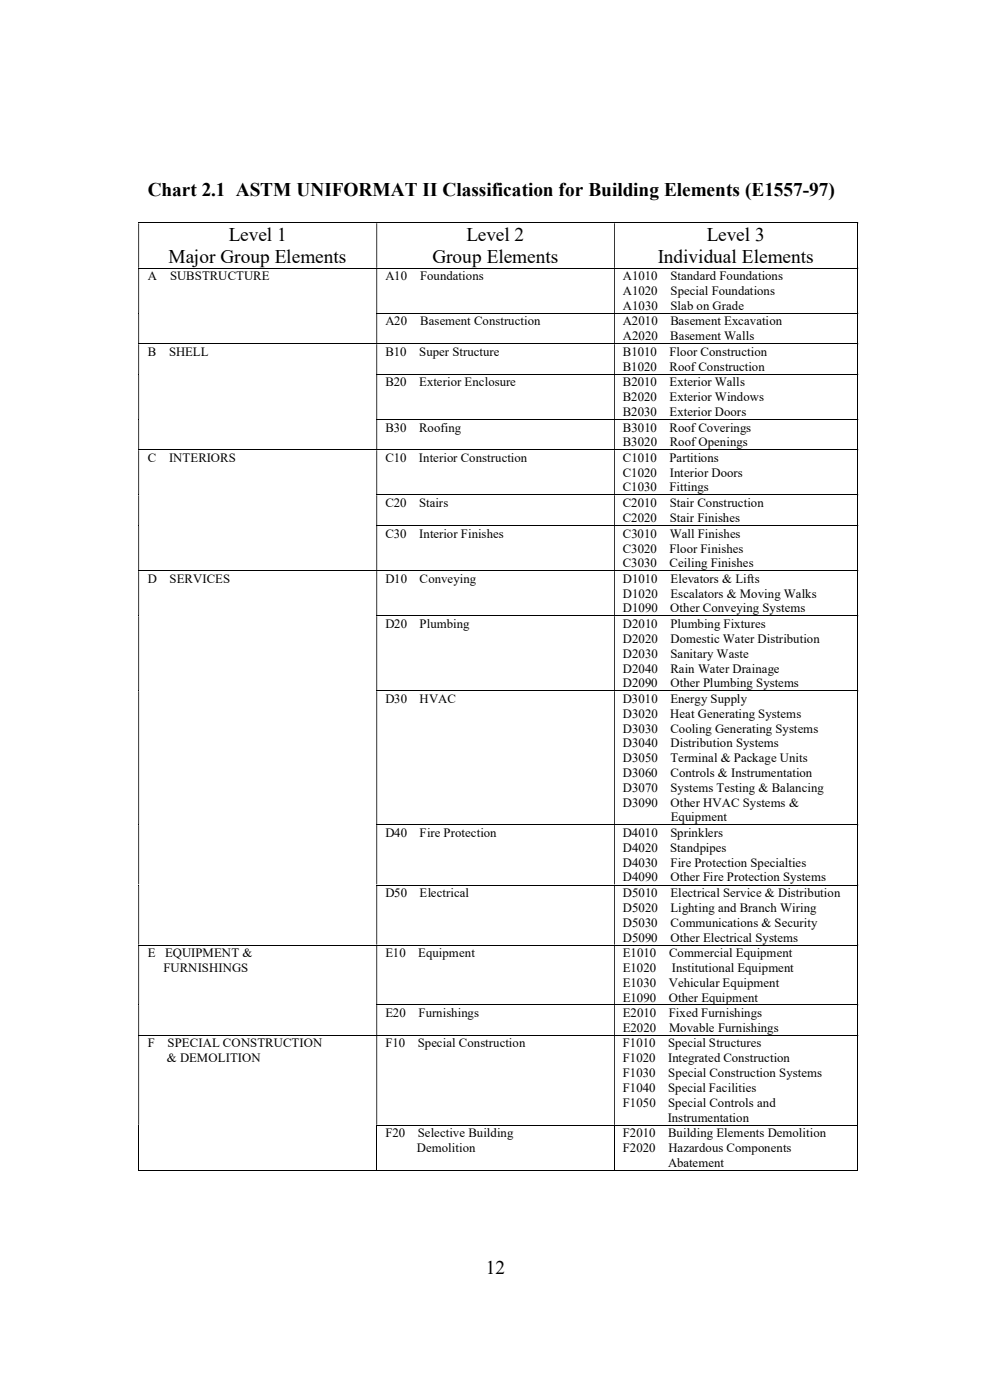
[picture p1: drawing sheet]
<svg xmlns="http://www.w3.org/2000/svg" width="210mm" height="297mm" viewBox="0 0 210 297" stroke-linecap="round" stroke-linejoin="round" font-family="sans-serif">
<defs><g id="words">
<g font-size="4.1">
<text x="31.3" y="41.6">Chart 2.1 ASTM UNIFORMAT II Classification for Building Elements (E1557-97)</text>
<text x="48.6" y="51.1">Level 1</text>
<text x="98.9" y="51.1">Level 2</text>
<text x="149.9" y="51.1">Level 3</text>
<text x="35.8" y="55.8">Major Group Elements</text>
<text x="91.7" y="55.8">Group Elements</text>
<text x="139.5" y="55.8">Individual Elements</text>
<text x="103" y="270.4">12</text>
</g>
<g font-size="2.7">
<text x="31.3" y="59.4">A</text>
<text x="36.1" y="59.4">SUBSTRUCTURE</text>
<text x="81.7" y="59.4">A10</text>
<text x="89.1" y="59.4">Foundations</text>
<text x="132.1" y="59.4">A1010</text>
<text x="142.2" y="59.4">Standard Foundations</text>
<text x="132.1" y="62.6">A1020</text>
<text x="132.1" y="65.7">A1030</text>
<text x="142.2" y="65.7">Slab on Grade</text>
<text x="142.3" y="62.6">Special Foundations</text>
<text x="81.7" y="69">A20</text>
<text x="89.2" y="69">Basement Construction</text>
<text x="132.1" y="69">A2010</text>
<text x="142.2" y="69">Basement Excavation</text>
<text x="31.3" y="75.5">B</text>
<text x="35.9" y="75.5">SHELL</text>
<text x="81.7" y="75.5">B10</text>
<text x="88.9" y="75.5">Super Structure</text>
<text x="132.1" y="75.5">B1010</text>
<text x="132.1" y="72.2">A2020</text>
<text x="142" y="75.5">Floor Construction</text>
<text x="142.2" y="72.2">Basement Walls</text>
<text x="81.7" y="82">B20</text>
<text x="88.9" y="82">Exterior Enclosure</text>
<text x="132.1" y="82">B2010</text>
<text x="132.1" y="78.7">B1020</text>
<text x="142" y="78.7">Roof Construction</text>
<text x="142" y="82">Exterior Walls</text>
<text x="132.1" y="85.1">B2020</text>
<text x="132.1" y="88.3">B2030</text>
<text x="142" y="85.1">Exterior Windows</text>
<text x="142" y="88.3">Exterior Doors</text>
<text x="81.7" y="91.6">B30</text>
<text x="88.9" y="91.6">Roofing</text>
<text x="132.1" y="94.7">B3020</text>
<text x="132.1" y="91.6">B3010</text>
<text x="142" y="91.6">Roof Coverings</text>
<text x="142.1" y="94.7">Roof Openings</text>
<text x="31.3" y="98">C</text>
<text x="35.9" y="98">INTERIORS</text>
<text x="81.7" y="98">C10</text>
<text x="88.9" y="98">Interior Construction</text>
<text x="132.1" y="98">C1010</text>
<text x="132.1" y="101.1">C1020</text>
<text x="142" y="98">Partitions</text>
<text x="142.1" y="101.1">Interior Doors</text>
<text x="81.7" y="107.6">C20</text>
<text x="88.9" y="107.6">Stairs</text>
<text x="132.1" y="104.3">C1030</text>
<text x="132.1" y="107.6">C2010</text>
<text x="142" y="104.3">Fittings</text>
<text x="142.1" y="107.6">Stair Construction</text>
<text x="132.1" y="110.7">C2020</text>
<text x="142.1" y="110.7">Stair Finishes</text>
<text x="81.7" y="114.1">C30</text>
<text x="88.9" y="114.1">Interior Finishes</text>
<text x="132.1" y="117.2">C3020</text>
<text x="132.1" y="114.1">C3010</text>
<text x="142" y="117.2">Floor Finishes</text>
<text x="142.1" y="114.1">Wall Finishes</text>
<text x="31.3" y="123.7">D</text>
<text x="36" y="123.7">SERVICES</text>
<text x="81.7" y="123.7">D10</text>
<text x="89" y="123.7">Conveying</text>
<text x="132.1" y="120.3">C3030</text>
<text x="132.1" y="123.7">D1010</text>
<text x="142" y="120.3">Ceiling Finishes</text>
<text x="142.2" y="123.7">Elevators &amp; Lifts</text>
<text x="132.1" y="126.8">D1020</text>
<text x="132.1" y="129.9">D1090</text>
<text x="142.2" y="129.9">Other Conveying Systems</text>
<text x="142.3" y="126.8">Escalators &amp; Moving Walks</text>
<text x="81.7" y="133.3">D20</text>
<text x="89" y="133.3">Plumbing</text>
<text x="132.1" y="136.4">D2020</text>
<text x="132.1" y="133.3">D2010</text>
<text x="142.2" y="136.4">Domestic Water Distribution</text>
<text x="142.2" y="133.3">Plumbing Fixtures</text>
<text x="132.1" y="139.5">D2030</text>
<text x="132.1" y="142.7">D2040</text>
<text x="142.2" y="139.5">Sanitary Waste</text>
<text x="142.2" y="142.7">Rain Water Drainage</text>
<text x="81.7" y="149.1">D30</text>
<text x="89" y="149.1">HVAC</text>
<text x="132.1" y="149.1">D3010</text>
<text x="132.1" y="145.8">D2090</text>
<text x="142.2" y="149.1">Energy Supply</text>
<text x="142.3" y="145.8">Other Plumbing Systems</text>
<text x="132.1" y="152.3">D3020</text>
<text x="132.1" y="155.4">D3030</text>
<text x="142.2" y="152.3">Heat Generating Systems</text>
<text x="142.2" y="155.4">Cooling Generating Systems</text>
<text x="132.1" y="158.5">D3040</text>
<text x="132.1" y="161.7">D3050</text>
<text x="142.2" y="158.5">Distribution Systems</text>
<text x="142.2" y="161.7">Terminal &amp; Package Units</text>
<text x="132.1" y="164.8">D3060</text>
<text x="132.1" y="167.9">D3070</text>
<text x="142.2" y="167.9">Systems Testing &amp; Balancing</text>
<text x="142.3" y="164.8">Controls &amp; Instrumentation</text>
<text x="132.1" y="171.2">D3090</text>
<text x="142.3" y="171.2">Other HVAC Systems &amp;</text>
<text x="81.7" y="177.5">D40</text>
<text x="89" y="177.5">Fire Protection</text>
<text x="132.1" y="177.5">D4010</text>
<text x="142.2" y="177.5">Sprinklers</text>
<text x="142.3" y="174.2">Equipment</text>
<text x="132.1" y="180.7">D4020</text>
<text x="132.1" y="183.9">D4030</text>
<text x="142.2" y="180.7">Standpipes</text>
<text x="142.3" y="183.9">Fire Protection Specialties</text>
<text x="81.7" y="190.3">D50</text>
<text x="89" y="190.3">Electrical</text>
<text x="132.1" y="190.3">D5010</text>
<text x="132.1" y="186.9">D4090</text>
<text x="142.2" y="190.3">Electrical Service &amp; Distribution</text>
<text x="142.3" y="186.9">Other Fire Protection Systems</text>
<text x="132.1" y="193.4">D5020</text>
<text x="132.1" y="196.6">D5030</text>
<text x="142.2" y="193.4">Lighting and Branch Wiring</text>
<text x="142.3" y="196.6">Communications &amp; Security</text>
<text x="31.3" y="203">E</text>
<text x="35" y="203">EQUIPMENT &amp;</text>
<text x="81.7" y="203">E10</text>
<text x="88.7" y="203">Equipment</text>
<text x="132.1" y="199.8">D5090</text>
<text x="132.1" y="203">E1010</text>
<text x="142" y="203">Commercial Equipment</text>
<text x="142.3" y="199.8">Other Electrical Systems</text>
<text x="34.7" y="206.2">FURNISHINGS</text>
<text x="132.1" y="206.2">E1020</text>
<text x="132.1" y="209.3">E1030</text>
<text x="141.9" y="209.3">Vehicular Equipment</text>
<text x="142.5" y="206.2">Institutional Equipment</text>
<text x="81.7" y="215.8">E20</text>
<text x="88.8" y="215.8">Furnishings</text>
<text x="132.1" y="215.8">E2010</text>
<text x="132.1" y="212.5">E1090</text>
<text x="141.9" y="212.5">Other Equipment</text>
<text x="141.9" y="215.8">Fixed Furnishings</text>
<text x="132.1" y="218.9">E2020</text>
<text x="141.9" y="218.9">Movable Furnishings</text>
<text x="31.3" y="222.2">F</text>
<text x="35.4" y="225.4">&amp; DEMOLITION</text>
<text x="35.6" y="222.2">SPECIAL CONSTRUCTION</text>
<text x="81.7" y="222.2">F10</text>
<text x="88.6" y="222.2">Special Construction</text>
<text x="132.1" y="222.2">F1010</text>
<text x="132.1" y="225.4">F1020</text>
<text x="141.7" y="222.2">Special Structures</text>
<text x="141.7" y="225.4">Integrated Construction</text>
<text x="132.1" y="228.5">F1030</text>
<text x="132.1" y="231.6">F1040</text>
<text x="141.7" y="231.6">Special Facilities</text>
<text x="141.8" y="228.5">Special Construction Systems</text>
<text x="132.1" y="234.8">F1050</text>
<text x="141.6" y="238">Instrumentation</text>
<text x="141.8" y="234.8">Special Controls and</text>
<text x="81.7" y="241.2">F20</text>
<text x="88.4" y="244.4">Demolition</text>
<text x="88.6" y="241.2">Selective Building</text>
<text x="132.1" y="241.2">F2010</text>
<text x="132.1" y="244.4">F2020</text>
<text x="141.7" y="241.2">Building Elements Demolition</text>
<text x="141.8" y="244.4">Hazardous Components</text>
<text x="141.7" y="247.5">Abatement</text>
</g>
</g></defs>
<g fill="none" stroke="#000" stroke-width=".21">
<path d="M29.3 47.3h152.6M29.3 56.9h152.6M182 47.4v9.4M182 57v9.4M29.3 72.9h152.6M79.8 66.5h102.1M79.8 79.4h102.1M182 66.5v6.4M182 73v6.4M182 79.5v9.4M29.3 95.4h152.6M79.8 89h102.1"/>
<path d="M182 89.1v6.3M182 95.5v9.4M79.8 105h102.1M79.8 111.5h102.1M182 105.1v6.3M182 111.5v9.5M29.3 121.1h152.6M79.8 130.6h102.1M182 121.2v9.4M182 130.7v15.8M79.8 146.6h102.1M182 146.6v28.3"/>
<path d="M79.8 175h102.1M182 175v12.6M79.8 187.8h102.1M182 187.8v12.6M29.3 200.5h152.6M29.3 219.7h152.6M79.8 213.2h102.1M182 200.5v12.6M182 213.2v6.4M182 219.8v18.8M29.4 238.8v9.6M79.8 238.7h102.1"/>
<path d="M79.9 238.8v9.6M130.3 238.8v9.6M182 238.8v9.6M29.3 248.3h50.5M80 248.3h50.3M130.4 248.3h51.5"/>
</g>
<g fill="#000">
<path d="M181.9 47.2h.2v.2h-.2zM29.3 47.4h.2v9.4h-.2zM79.8 47.4h.2v9.4h-.2zM130.3 47.4h.1v9.4h-.1z" fill-rule="evenodd"/>
<path d="M181.9 56.8h.2v.2h-.2zM29.3 57h.2v9.4h-.2zM79.8 57h.2v9.4h-.2zM130.3 57h.1v9.4h-.1z" fill-rule="evenodd"/>
<path d="M181.9 66.4h.2v.1h-.2zM29.3 66.5h.2v6.4h-.2zM79.8 66.5h.2v6.4h-.2zM130.3 66.5h.1v6.4h-.1z" fill-rule="evenodd"/>
<path d="M181.9 72.9h.2v.1h-.2zM29.3 73h.2v6.4h-.2zM79.8 73h.2v6.4h-.2zM130.3 73h.1v6.4h-.1z" fill-rule="evenodd"/>
<path d="M181.9 79.3h.2v.2h-.2zM29.3 79.5h.2v9.4h-.2zM79.8 79.5h.2v9.4h-.2zM130.3 79.5h.1v9.4h-.1z" fill-rule="evenodd"/>
<path d="M181.9 88.9h.2v.2h-.2zM29.3 89.1h.2v6.3h-.2zM79.8 89.1h.2v6.3h-.2zM130.3 89.1h.1v6.3h-.1z" fill-rule="evenodd"/>
<path d="M181.9 95.3h.2v.2h-.2zM29.3 95.5h.2v9.4h-.2zM79.8 95.5h.2v9.4h-.2zM130.3 95.5h.1v9.4h-.1z" fill-rule="evenodd"/>
<path d="M181.9 104.9h.2v.2h-.2zM29.3 105.1h.2v6.3h-.2zM79.8 105.1h.2v6.3h-.2zM130.3 105.1h.1v6.3h-.1z" fill-rule="evenodd"/>
<path d="M181.9 111.4h.2v.1h-.2zM29.3 111.5h.2v9.5h-.2zM79.8 111.5h.2v9.5h-.2zM130.3 111.5h.1v9.5h-.1z" fill-rule="evenodd"/>
<path d="M181.9 121h.2v.2h-.2zM29.3 121.2h.2v9.4h-.2zM79.8 121.2h.2v9.4h-.2zM130.3 121.2h.1v9.4h-.1z" fill-rule="evenodd"/>
<path d="M181.9 130.6h.2v.1h-.2zM29.3 130.7h.2v15.8h-.2zM79.8 130.7h.2v15.8h-.2zM130.3 130.7h.1v15.8h-.1z" fill-rule="evenodd"/>
<path d="M181.9 146.5h.2v.1h-.2zM29.3 146.6h.2v28.3h-.2zM79.8 146.6h.2v28.3h-.2zM130.3 146.6h.1v28.3h-.1z" fill-rule="evenodd"/>
<path d="M181.9 174.9h.2v.2h-.2zM29.3 175h.2v12.6h-.2zM79.8 175h.2v12.6h-.2zM130.3 175h.1v12.6h-.1z" fill-rule="evenodd"/>
<path d="M181.9 187.7h.2v.2h-.2zM29.3 187.8h.2v12.6h-.2zM79.8 187.8h.2v12.6h-.2zM130.3 187.8h.1v12.6h-.1z" fill-rule="evenodd"/>
<path d="M181.9 200.4h.2v.2h-.2zM29.3 200.5h.2v12.6h-.2zM79.8 200.5h.2v12.6h-.2zM130.3 200.5h.1v12.6h-.1z" fill-rule="evenodd"/>
<path d="M181.9 213.1h.2v.2h-.2zM29.3 213.2h.2v6.4h-.2zM79.8 213.2h.2v6.4h-.2zM130.3 213.2h.1v6.4h-.1z" fill-rule="evenodd"/>
<path d="M181.9 219.6h.2v.2h-.2zM29.3 219.8h.2v18.8h-.2zM79.8 219.8h.2v18.8h-.2zM130.3 219.8h.1v18.8h-.1z" fill-rule="evenodd"/>
</g>
<g fill="#000">
<path d="M29.3 66.4h.2v.1h-.2zM29.3 79.3h.2v.2h-.2zM29.3 88.9h.2v.2h-.2zM29.3 104.9h.2v.2h-.2zM29.3 111.4h.2v.1h-.2zM29.3 130.6h.2v.1h-.2zM29.3 146.5h.2v.1h-.2zM29.3 174.9h.2v.2h-.2zM29.3 187.7h.2v.2h-.2zM29.3 213.1h.2v.2h-.2zM29.3 238.6h.2v.2h-.2zM181.9 238.6h.2v.2h-.2z"/>
<path d="M181.9 248.2h.2v.2h-.2z"/>
</g>
<use href="#words"/>
</svg>
